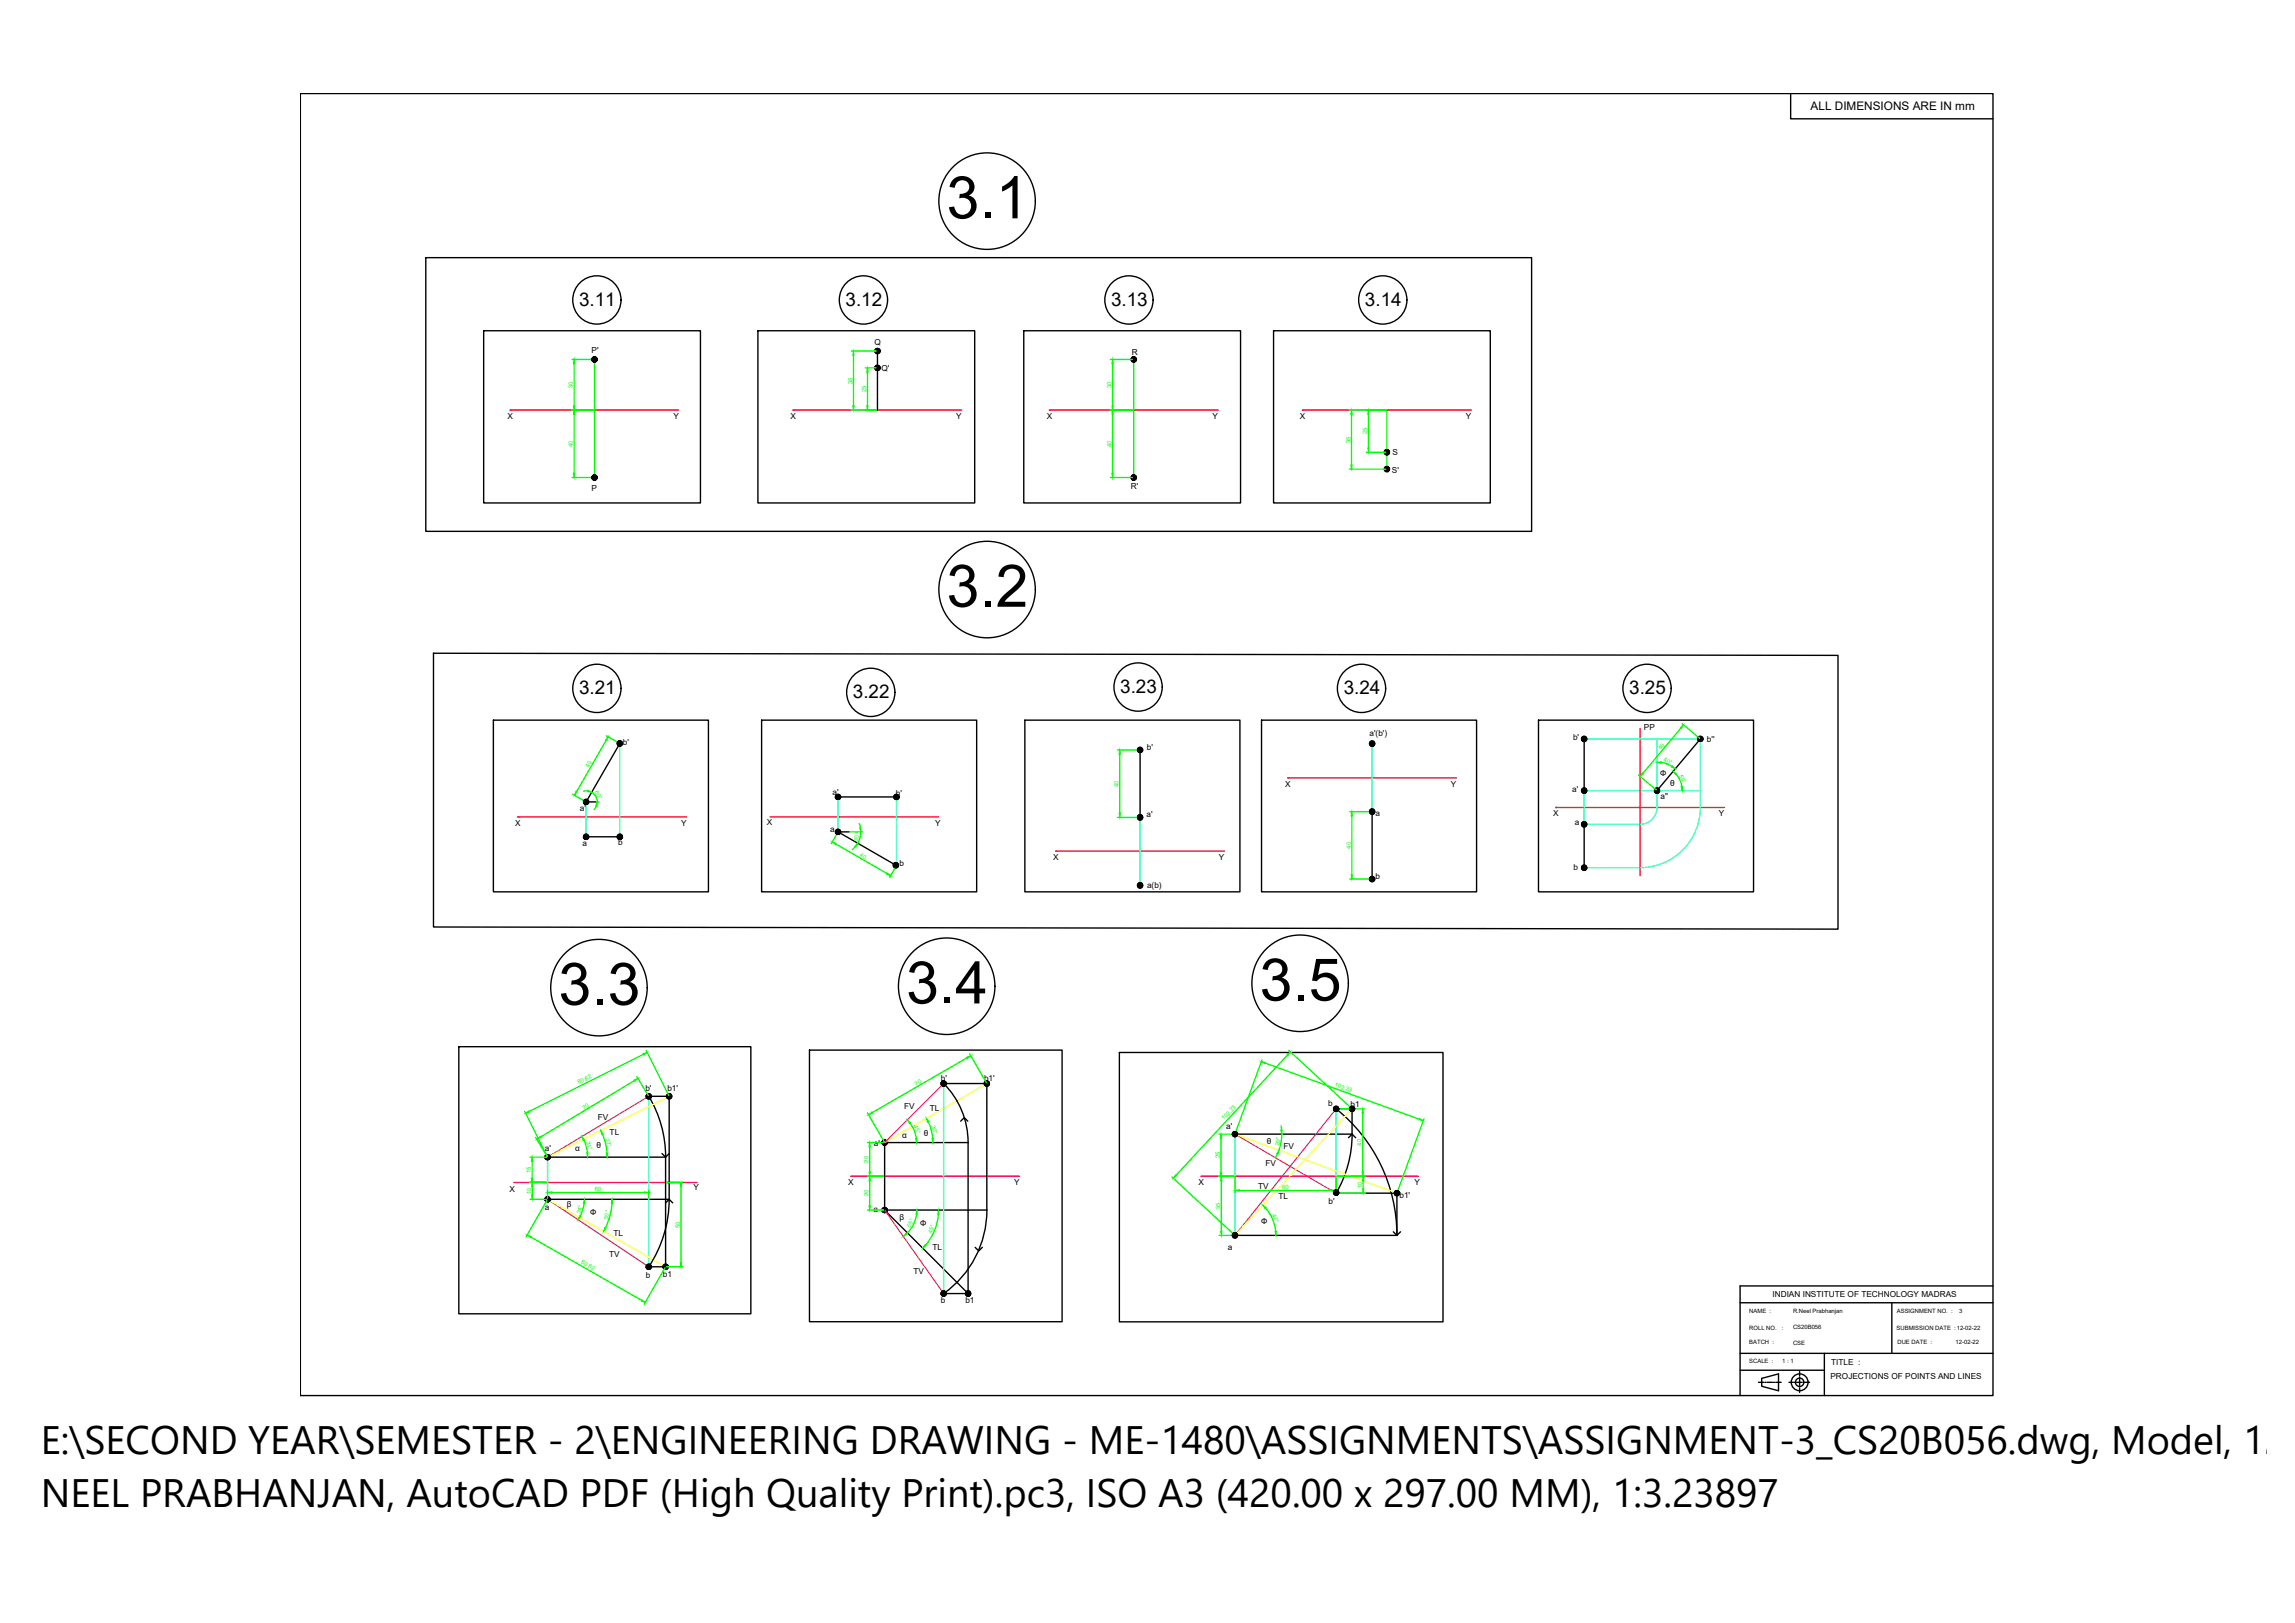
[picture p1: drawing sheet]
<svg xmlns="http://www.w3.org/2000/svg" width="420mm" height="297mm" viewBox="0 0 420 297" stroke-linecap="round" stroke-linejoin="round" font-family="sans-serif">
<defs><g id="words">
<g font-size="10.8">
<text x="173.3" y="40">3.1</text>
<text x="173.3" y="111">3.2</text>
<text x="102.2" y="183.9">3.3</text>
<text x="165.9" y="183.6">3.4</text>
<text x="230.6" y="183.1">3.5</text>
</g>
<g font-size="7.3">
<text x="7.5" y="266.1">E:\SECOND YEAR\SEMESTER - 2\ENGINEERING DRAWING - ME-1480\ASSIGNMENTS\ASSIGNMENT-3_CS20B056.dwg, Model, 12-</text>
<text x="7.5" y="275.7">NEEL PRABHANJAN, AutoCAD PDF (High Quality Print).pc3, ISO A3 (420.00 x 297.00 MM), 1:3.23897</text>
</g>
<g font-size="3.5">
<text x="106" y="56">3.11</text>
<text x="154.8" y="56">3.12</text>
<text x="203.4" y="56">3.13</text>
<text x="249.9" y="56">3.14</text>
<text x="106" y="127.1">3.21</text>
<text x="156.2" y="127.8">3.22</text>
<text x="205.1" y="126.8">3.23</text>
<text x="246" y="127.1">3.24</text>
<text x="298.3" y="127.1">3.25</text>
</g>
<text font-size="2.2" x="331.5" y="20.1">ALL DIMENSIONS ARE IN mm</text>
<g font-size="1.5">
<text x="108.3" y="64.6">P'</text>
<text x="160.1" y="63.1">Q</text>
<text x="207.2" y="65">R</text>
<text x="161.4" y="67.9">Q'</text>
<text x="92.9" y="76.6">X</text>
<text x="123.3" y="76.6">Y</text>
<text x="144.7" y="76.6">X</text>
<text x="175.1" y="76.6">Y</text>
<text x="191.6" y="76.6">X</text>
<text x="222" y="76.6">Y</text>
<text x="238" y="76.6">X</text>
<text x="268.3" y="76.6">Y</text>
<text x="254.9" y="83.4">S</text>
<text x="108.3" y="89.9">P</text>
<text x="207" y="89.6">R'</text>
<text x="254.8" y="86.5">S'</text>
<text x="114" y="136.3">b'</text>
<text x="210" y="137.3">b'</text>
<text x="250.7" y="134.8">a'(b')</text>
<text x="288" y="135.4">b'</text>
<text x="301" y="133.5">PP</text>
<text x="312.5" y="135.7">b''</text>
<text x="235.3" y="144">X</text>
<text x="265.6" y="144">Y</text>
<text x="304" y="141.9">Ф</text>
<text x="305.8" y="143.8">θ</text>
<text x="106.2" y="148.4">a'</text>
<text x="152.4" y="145.5">a'</text>
<text x="164" y="145.6">b'</text>
<text x="209.9" y="149.6">a'</text>
<text x="251.8" y="149.3">a</text>
<text x="284.3" y="149.4">X</text>
<text x="287.9" y="144.9">a'</text>
<text x="304" y="146.3">a''</text>
<text x="314.7" y="149.4">Y</text>
<text x="94.3" y="151.1">X</text>
<text x="106.6" y="154.8">a</text>
<text x="113.2" y="154.7">b</text>
<text x="124.7" y="151.1">Y</text>
<text x="140.4" y="151">X</text>
<text x="152" y="152.2">a</text>
<text x="171.2" y="151.1">Y</text>
<text x="288.3" y="151">a</text>
<text x="164.7" y="158.5">b</text>
<text x="192.8" y="157.4">X</text>
<text x="223.2" y="157.4">Y</text>
<text x="251.8" y="160.8">b</text>
<text x="288" y="159.3">b</text>
<text x="210" y="162.5">a(b)</text>
<text x="172.3" y="197.8">b'</text>
<text x="180.2" y="197.9">b1'</text>
<text x="118.2" y="199.7">b'</text>
<text x="122.2" y="199.7">b1'</text>
<text x="165.5" y="202.9">FV</text>
<text x="170.2" y="203.3">TL</text>
<text x="243.1" y="202.5">b</text>
<text x="247.3" y="202.6">b1</text>
<text x="109.4" y="205">FV</text>
<text x="111.6" y="207.7">TL</text>
<text x="160" y="209.8">a'</text>
<text x="165.2" y="208.2">α</text>
<text x="169.1" y="207.9">θ</text>
<text x="224.5" y="206.6">a'</text>
<text x="232" y="209.3">θ</text>
<text x="99.8" y="210.7">a'</text>
<text x="105.3" y="210.6">α</text>
<text x="109.2" y="210.2">θ</text>
<text x="231.7" y="213.4">FV</text>
<text x="235" y="210.4">FV</text>
<text x="93.3" y="218.1">X</text>
<text x="99.7" y="221.5">a</text>
<text x="103.8" y="220.9">β</text>
<text x="126.9" y="217.9">Y</text>
<text x="155.3" y="216.9">X</text>
<text x="159.9" y="221.8">a</text>
<text x="185.6" y="216.9">Y</text>
<text x="219.4" y="216.9">X</text>
<text x="230.3" y="217.5">TV</text>
<text x="234" y="219.4">TL</text>
<text x="243.2" y="220.4">b'</text>
<text x="256.2" y="219.2">b1'</text>
<text x="259" y="216.9">Y</text>
<text x="108.1" y="222.3">Ф</text>
<text x="112.3" y="226.2">TL</text>
<text x="164.7" y="223.4">β</text>
<text x="168.4" y="224.5">Ф</text>
<text x="230.9" y="224.1">Ф</text>
<text x="111.5" y="230">TV</text>
<text x="118.3" y="233.9">b</text>
<text x="121.4" y="233.8">b1</text>
<text x="167.2" y="233.1">TV</text>
<text x="170.7" y="228.8">TL</text>
<text x="224.8" y="228.7">a</text>
<text x="172.3" y="238.5">b</text>
<text x="176.7" y="238.5">b1</text>
<text x="324.5" y="237.4">INDIAN INSTITUTE OF TECHNOLOGY MADRAS</text>
<text x="335.2" y="249.8">TITLE :</text>
<text x="335.1" y="252.3">PROJECTIONS OF POINTS AND LINES</text>
</g>
<g font-size="1.1" fill="#0f0">
<text x="104.9" y="71" transform="rotate(-90 104.9 71)">30</text>
<text x="156" y="70.2" transform="rotate(-90 156 70.2)">35</text>
<text x="158.6" y="71.8" transform="rotate(-90 158.6 71.8)">25</text>
<text x="203.5" y="71" transform="rotate(-90 203.5 71)">30</text>
<text x="104.9" y="81.8" transform="rotate(-90 104.9 81.8)">40</text>
<text x="203.5" y="81.8" transform="rotate(-90 203.5 81.8)">40</text>
<text x="247.2" y="81.1" transform="rotate(-90 247.2 81.1)">35</text>
<text x="250.3" y="79.5" transform="rotate(-90 250.3 79.5)">25</text>
<text x="304.1" y="137.3" transform="rotate(-50 304.1 137.3)">40</text>
<text x="107.8" y="140.6" transform="rotate(-60 107.8 140.6)">40</text>
<text x="304.5" y="139.3" transform="rotate(20 304.5 139.3)">40°</text>
<text x="307.4" y="141.9" transform="rotate(65 307.4 141.9)">50°</text>
<text x="108.8" y="145" transform="rotate(60 108.8 145)">60°</text>
<text x="204.8" y="144" transform="rotate(-90 204.8 144)">40</text>
<text x="157" y="154" transform="rotate(-75 157 154)">30°</text>
<text x="247.3" y="155.3" transform="rotate(-90 247.3 155.3)">40</text>
<text x="157.3" y="156.7" transform="rotate(30 157.3 156.7)">40</text>
<text x="106" y="198.5" transform="rotate(-27 106 198.5)">80,62</text>
<text x="106.9" y="203.1" transform="rotate(-31 106.9 203.1)">70</text>
<text x="167.7" y="198.7" transform="rotate(-30 167.7 198.7)">70</text>
<text x="244.3" y="198.8" transform="rotate(20 244.3 198.8)">102,23</text>
<text x="107.3" y="209" transform="rotate(75 107.3 209)">31°</text>
<text x="110.9" y="208.5" transform="rotate(77 110.9 208.5)">27°</text>
<text x="167.2" y="206.1" transform="rotate(67 167.2 206.1)">45°</text>
<text x="170.5" y="206" transform="rotate(75 170.5 206)">30°</text>
<text x="224.1" y="205.1" transform="rotate(-47 224.1 205.1)">102,23</text>
<text x="234.2" y="209.8" transform="rotate(-80 234.2 209.8)">20°</text>
<text x="249.3" y="209.7" transform="rotate(-90 249.3 209.7)">40</text>
<text x="97.2" y="214.7" transform="rotate(-90 97.2 214.7)">15</text>
<text x="159" y="212.8" transform="rotate(-90 159 212.8)">20</text>
<text x="223.3" y="212" transform="rotate(-90 223.3 212)">25</text>
<text x="97.2" y="218.6" transform="rotate(-90 97.2 218.6)">10</text>
<text x="108.9" y="218">60</text>
<text x="159" y="219" transform="rotate(-90 159 219)">20</text>
<text x="223.4" y="221.3" transform="rotate(-90 223.4 221.3)">35</text>
<text x="234.8" y="217.7">60</text>
<text x="249.4" y="217.5" transform="rotate(-90 249.4 217.5)">10</text>
<text x="106.3" y="222.2" transform="rotate(-73 106.3 222.2)">34°</text>
<text x="111.3" y="223.3" transform="rotate(-75 111.3 223.3)">30°</text>
<text x="124.5" y="224.7" transform="rotate(-90 124.5 224.7)">50</text>
<text x="166.7" y="224.8" transform="rotate(-63 166.7 224.8)">55°</text>
<text x="170.6" y="225.9" transform="rotate(-67 170.6 225.9)">45°</text>
<text x="232.8" y="222.3" transform="rotate(67 232.8 222.3)">47°</text>
<text x="106.3" y="231.2" transform="rotate(30 106.3 231.2)">80,62</text>
</g>
<g font-size="1.1">
<text x="320.2" y="240.3">NAME :</text>
<text x="320.2" y="243.4">ROLL NO.</text>
<text x="326.2" y="243.4">:</text>
<text x="328.3" y="240.3">R.Neel Prabhanjan</text>
<text x="328.3" y="243.2">CS20B056</text>
<text x="347.2" y="243.4">SUBMISSION DATE :12-02-22</text>
<text x="347.3" y="240.3">ASSIGNMENT NO. :</text>
<text x="358.7" y="240.3">3</text>
<text x="320.2" y="246">BATCH :</text>
<text x="320.2" y="249.5">SCALE :</text>
<text x="326.3" y="249.5">1 : 1</text>
<text x="328.3" y="246.2">CSE</text>
<text x="347.4" y="246">DUE DATE :</text>
<text x="358" y="246">12-02-22</text>
</g>
</g></defs>
<!-- layer: 0 -->
<g fill="none" stroke="#000" stroke-width=".25">
<path d="M55 17.1h309.9v238.3h-309.9zM327.8 17.1v4.6h37.1M78 47.2h202.4v50h-202.4zM88.5 60.5h39.7v31.6h-39.7zM93.4 75.1h.1M138.8 60.5h39.6v31.6h-39.6zM145.2 75.1h.1M160.6 64.2v10.9M187.4 60.5h39.7v31.6h-39.7zM192.1 75.1h.1M233.2 60.5h39.6v31.6h-39.6zM238.5 75.1h.1"/>
<path d="M79.4 119.6l257.1 .3v50.1l-257.1-.3zM90.3 131.8h39.4v31.4h-39.4zM113.5 136.1l-6.2 10.7h2M139.4 131.8h39.4v31.4h-39.4zM187.6 131.8h39.4v31.4h-39.4zM208.7 137.3v12.3M231 131.8h39.3v31.4h-39.3zM281.7 131.8h39.3v31.4h-39.3zM290 135.2v9.5M311.3 135.2l-7.9 9.5M94.8 149.5h.1M107.3 153.1h6.2"/>
<path d="M153.4 149.5h.1M153.4 145.9h10.7M155.4 152.2h-2l10.7 6.2M193.3 155.8h.1M235.8 142.4h.1M251.2 148.5v12.4M284.8 147.8h.1M290 150.9v7.9M84 191.6h53.5v48.8h-53.5zM148.2 192.2h46.2v49.7h-46.2zM204.9 192.6h59.3v49.3h-59.3zM100.2 211.8h21.7v20h-3.1"/>
<path d="M100.2 219.5h22.3M121.2 211.1l.7 .7 .6-.7M121.9 211.8a21.6 21.6 0 0 0-3.1-11.2h3.7v18.9M122.5 219.5a22.3 22.3 0 0 1-3.7 12.3M155.8 215.3h.1M161.7 209.1h15.5M162 209.1v12.4l15.2 15.2M175.9 205.2l.6-.7 .7 .7M177.2 209.1a15.3 15.3 0 0 0-4.4-10.8h7.9v23.2h-19M177.2 209.1v27.6M219.9 215.3h.1M226.1 207.6h21.4"/>
<path d="M244.6 218.4h11.1v7.7M244.6 202.9h2.9v4.7M244.6 202.9a29.6 29.6 0 0 1 11.1 23.2M246.9 208.2l.6-.6 .7 .6M247.5 215.3v.1M247.5 207.6a21.4 21.4 0 0 1-2.9 10.8M121.9 220.2l.6-.7 .7 .7M178.5 228.3l.7 .6 .6-.6M180.7 221.5a18.7 18.7 0 0 1-7.9 15.2h4.4M226.1 226.1h29.6M255.1 225.4l.6 .7 .7-.7M318.6 238.4h46.3"/>
<path d="M346.3 238.4v9.3M364.9 235.3h-46.3v20.1M318.6 247.7h46.3M318.6 250.8h15.4M321.9 253h1M322.5 252.3l3.1-.9v3.1l-3.1-.8zM323.1 253h.2M323.5 253h1M324.7 253h.2M325.1 253h1M327.5 253h.8M328.5 253h.2"/>
<path d="M328.9 253h1M329.5 251v.8M329.5 252v.2M329.5 252.4v1M329.5 253.6v.2M329.5 254v.8M330.1 253h.2M330.5 253h.8M334 247.7v7.7"/>
<circle cx="180.7" cy="36.8" r="8.8"/>
<circle cx="109.3" cy="54.9" r="4.4"/>
<circle cx="158.1" cy="54.9" r="4.4"/>
<circle cx="206.7" cy="54.9" r="4.4"/>
<circle cx="253.2" cy="54.9" r="4.4"/>
<circle cx="180.7" cy="107.9" r="8.8"/>
<circle cx="109.3" cy="126" r="4.4"/>
<circle cx="159.4" cy="126.7" r="4.4"/>
<circle cx="208.4" cy="125.7" r="4.4"/>
<circle cx="249.3" cy="126" r="4.4"/>
<circle cx="301.5" cy="126" r="4.4"/>
<circle cx="238" cy="180" r="8.8"/>
<circle cx="109.7" cy="180.8" r="8.8"/>
<circle cx="173.3" cy="180.5" r="8.8"/>
<circle cx="329.5" cy="253" r="1.54"/>
<circle cx="329.5" cy="253" r=".77"/>
</g>
<g fill="none" stroke="#f00" stroke-width=".25">
<path d="M93.4 75.1h30.9M145.2 75.1h30.9M192.1 75.1h30.9M238.5 75.1h30.8M300.3 133.4v26.9M94.8 149.5h30.9M141 149.5h30.8M193.3 155.8h30.9M235.8 142.4h30.8M284.8 147.8h30.9M94.1 216.4h33.5M155.8 215.3h30.9"/>
<path d="M219.9 215.3h39.8"/>
</g>
<g fill="none" stroke="#0f0" stroke-width=".25">
<path d="M104.7 75.1h3.9M104.7 65.8h3.9M105.1 66.6v7.7M105.1 75.8v10.8M108.8 65.8v21.6M155.9 75.1h4.6M155.9 64.2h4.6M156.2 65v9.3M158.4 67.3h2.1M158.8 68.1v6.2M203.3 75.1h4.1M203.3 65.8h4.1"/>
<path d="M203.7 66.6v7.7M203.7 75.8v10.8M207.6 65.8v21.6M247 75.1h6.7M247.4 75.8v9.3M250.5 75.8v6.2M253.9 75.1v10.8M104.7 87.4h3.9M203.3 87.4h4.1M247 85.9h6.7M250.1 82.8h3.6M111 135.5l-5.4 9.4"/>
<path d="M111 134.7l2.3 1.3M204.6 137.3h3.9M205 138v10.8M304.1 139.5l1.2 .4 .8 .4M307.7 133.3l-6.9 8.2M307.9 132.4l3.2 2.7M104.8 145.3l2.3 1.4M107.6 144.8h-.8M108.3 145a2.03 2.03 0 0 1 1 1.8M109.2 147.5l-.4 .7M109.5 146.8h.2M153 154.5l9.4 5.4"/>
<path d="M153.3 152.4l-1.1 2M155.6 152.2h2.4M156.6 155l-.6 .5M157.3 150.7l.2 .8M157.6 152.2l-.2 1.3-.4 .8M164 158.6l-1.1 2M204.6 149.6h3.9M247.1 148.5h3.9M247.5 149.3v10.8M300 141.9l3.2 2.7M306.9 141.7l.5 .8 .5 1.4M247.1 160.9h3.9"/>
<path d="M116.1 197.8l-17.2 10.3M116.6 197l2.1 3.5M117.8 193l-20.9 10.4M118.3 192.3l4.1 8.2M177.1 193.6l-17.4 10M177.5 192.9l3.1 5.2M231.1 193.9l-4.9 13.5M231.6 194.6l28.2 10.2M235.7 193.1l-20.4 22M236 192.2l11.4 10.6M96.1 203.4l4.1 8.2M97 211.8h3.1"/>
<path d="M97 216.4h3.1M97 219.5h3.1M97.4 212.6v3M97.4 217.2v1.5M98.1 208.2l2 3.4M100.1 219.7l-3.8 6.7M100.2 217.9v1.4M101 218.2h17M106.9 208.7l.5 1.3 .1 1M110.3 207.6l.6 1.7 .2 1.7M118.8 217.9v1.4M122 216.4h3.1"/>
<path d="M124.7 217.2v13.9M158.8 203.7l3.1 5.2M158.8 209.1h3M158.8 215.3h3M159.2 209.9v4.6M159.2 216.1v4.6M166.6 205.6l.8 1.3 .4 1.4M170 205.4l.5 1.4 .3 1.5M214.5 215.4l11.5 10.6M223.1 215.3h2.8M223.1 207.6h2.8M223.5 208.3v6.2"/>
<path d="M223.6 216.1v9.2M226.1 215.5v2.8M226.9 217.9h16.9M233.8 211.2l-.3 .7M234.5 206l.1 .8M234.7 207.6l-.2 1.5-.4 1.4M244.6 215.5v2.8M244.8 215.3h5.2M244.8 218.4h5.2M244.8 202.9h5.1M249.5 203.7v10.8M249.6 216.1v1.5"/>
<path d="M260.7 204.7l-4.9 13.5M97.2 226.4l20.3 11.6M106.9 220.3l-.3 1.4-.4 .9M112 220.3l-.3 1.9-.8 2.5M121.8 232l-3.9 6.7M122 231.8h3.1M158.8 221.5h3M167.8 222.2l-.2 1.2-.5 1-1.1 1.4M171.8 222.2a9.9 9.9 0 0 1-2.3 5.7M223.2 226.1h2.7M231.7 221.1l1.1 1.7 .5 1.2 .3 1.3"/>
</g>
<g fill="#0f0" stroke="#0f0" stroke-width=".18">
<path d="M105.1 75.1l.1 .7h-.2z"/>
<path d="M105 86.6h.2l-.1 .8z"/>
<path d="M105.1 65.8l.1 .8h-.2z"/>
<path d="M105 74.3h.2l-.1 .8z"/>
<path d="M158.8 67.3l.1 .8h-.2z"/>
<path d="M158.7 74.3h.2l-.1 .8z"/>
<path d="M156.2 64.2l.2 .8h-.3z"/>
<path d="M156.1 74.3h.3l-.2 .8z"/>
<path d="M203.7 65.8l.1 .8h-.2z"/>
<path d="M203.6 74.3h.2l-.1 .8z"/>
<path d="M203.6 86.6h.2l-.1 .8z"/>
<path d="M203.7 75.1l.1 .7h-.2z"/>
<path d="M250.5 75.1l.2 .7h-.3z"/>
<path d="M250.4 82h.3l-.2 .8z"/>
<path d="M247.3 85.1h.3l-.2 .8z"/>
<path d="M247.4 75.1l.2 .7h-.3z"/>
<path d="M105.4 144.8l.3 .1-.5 .6z"/>
<path d="M111.4 134.8l-.3 .8-.2-.1z"/>
<path d="M109.3 146.8v.7h-.2z"/>
<path d="M107.6 144.6l.7 .4-.8-.1z"/>
<path d="M157 154.3l-.3 .7-.2-.1z"/>
<path d="M157.4 151.5h.2v.7z"/>
<path d="M152.4 154.1l.7 .3-.1 .2z"/>
<path d="M162.5 159.8l.6 .4-.8-.2z"/>
<path d="M205 137.3l.1 .7h-.2z"/>
<path d="M204.9 148.8h.2l-.1 .8z"/>
<path d="M247.4 160.1h.2l-.1 .8z"/>
<path d="M247.5 148.5l.1 .8h-.2z"/>
<path d="M170.6 208.4l.3-.1-.1 .8z"/>
<path d="M169.6 204.7l.5 .6-.3 .1z"/>
<path d="M167.6 208.4l.3-.1-.1 .8z"/>
<path d="M166.1 205l.6 .5-.2 .1z"/>
<path d="M169.4 227.8l.2 .2-.7 .4z"/>
<path d="M171.8 221.5l.1 .7h-.2z"/>
<path d="M165.9 225.7l.1 .2-.6 .4z"/>
<path d="M167.9 221.5v.7h-.2z"/>
<path d="M159.2 209.1l.1 .8h-.2z"/>
<path d="M159.1 214.5h.2l-.1 .8z"/>
<path d="M159.2 215.3l.1 .8h-.2z"/>
<path d="M159.1 220.7h.2l-.1 .8z"/>
<path d="M111 211h.2v.8z"/>
<path d="M110 206.9l.4 .7-.2 .1z"/>
<path d="M107.4 211h.3l-.1 .8z"/>
<path d="M106.5 208l.5 .6-.2 .1z"/>
<path d="M106.1 222.5l.2 .1-.5 .6z"/>
<path d="M107 219.5l.1 .8h-.3z"/>
<path d="M110.8 224.6l.2 .1-.5 .7z"/>
<path d="M112.1 219.5l.1 .8h-.3z"/>
<path d="M97.4 211.8l.1 .8h-.2z"/>
<path d="M97.3 215.6h.2l-.1 .8z"/>
<path d="M97.3 218.7h.3l-.2 .8z"/>
<path d="M97.4 216.4l.2 .8h-.3z"/>
<path d="M98.3 208.5l.6-.5 .1 .2z"/>
<path d="M116.1 197.7l.7-.3-.6 .5z"/>
<path d="M100.2 218.2l.8-.1v.3z"/>
<path d="M118 218.1l.8 .1-.8 .2z"/>
<path d="M124.7 216.4l.1 .8h-.2z"/>
<path d="M124.6 231.1h.2l-.1 .7z"/>
<path d="M307.8 143.9h.2v.8z"/>
<path d="M306.3 141.2l.7 .4-.2 .2z"/>
<path d="M306.1 140.2l.6 .5-.7-.3z"/>
<path d="M303.4 139.5l.7-.1v.3z"/>
<path d="M300.7 141.5l.2 .1-.6 .5z"/>
<path d="M307.6 133.2l.6-.5-.4 .6z"/>
<path d="M96.2 203.7l.7-.4 .1 .2z"/>
<path d="M117.7 192.8l.8-.2-.6 .5z"/>
<path d="M96.5 226l.7 .3-.1 .2z"/>
<path d="M117.5 237.9l.6 .5-.7-.3z"/>
<path d="M159 204l.6-.5 .1 .2z"/>
<path d="M177 193.5l.7-.3-.6 .5z"/>
<path d="M215.2 215l.2 .2-.6 .4z"/>
<path d="M235.6 193l.6-.5-.4 .6z"/>
<path d="M230.9 194.3l.8 .1-.1 .3z"/>
<path d="M259.9 204.7l.7 .4-.8-.1z"/>
<path d="M226.1 217.9l.8-.2v.3z"/>
<path d="M243.8 217.7l.8 .2-.8 .1z"/>
<path d="M249.6 215.3l.1 .8h-.3z"/>
<path d="M249.4 217.6h.3l-.1 .8z"/>
<path d="M249.4 214.5h.2l-.1 .8z"/>
<path d="M249.5 202.9l.1 .8h-.2z"/>
<path d="M223.5 207.6l.2 .7h-.3z"/>
<path d="M223.4 214.5h.3l-.2 .8z"/>
<path d="M223.6 215.3l.1 .8h-.2z"/>
<path d="M223.5 225.3h.2l-.1 .8z"/>
<path d="M234.1 210.5l-.1 .8-.3-.1z"/>
<path d="M234.5 206.8h.2v.8z"/>
<path d="M233.4 225.3h.3l-.1 .8z"/>
<path d="M231.2 220.6l.6 .5-.2 .1z"/>
</g>
<g fill="#000" stroke="#000" stroke-width=".18">
<path d="M108.4 65.8v.1l.4-.1zM108.4 65.9l.4-.1-.4 .2zM108.4 66l.1 .1 .3-.3z"/>
<path d="M108.5 65.4l-.1 .1 .4 .3zM108.4 65.5l.4 .3-.4-.1zM108.4 65.7v.1h.4z"/>
<path d="M108.8 65.8l-.3 .3 .1 .1zM108.8 65.8l-.1 .4h-.1zM108.8 65.8l-.1 .4 .1 .1z"/>
<path d="M108.7 65.3l.1 .5v-.5zM108.6 65.4l.1-.1 .1 .5zM108.5 65.4l.3 .4-.2-.4z"/>
<path d="M108.8 65.8v.5l.2-.1zM108.8 65.8l.3 .4h-.1zM108.8 65.8l.3 .4 .1-.1z"/>
<path d="M109.1 65.4l-.3 .4 .4-.4zM109 65.3l.1 .1-.3 .4zM108.8 65.3v.5l.2-.5z"/>
<path d="M108.8 65.8l.4 .3 .1-.1zM108.8 65.8l.5 .1v.1zM108.8 65.8l.5 .1v-.1z"/>
<path d="M108.8 65.8h.5v-.1zM108.8 65.8l.5-.3v.2zM108.8 65.8l.5-.3-.1-.1z"/>
<path d="M160.2 67.3v.2l.4-.2zM160.2 67.5l.4-.2-.4 .3zM160.2 67.6l.1 .1 .3-.4z"/>
<path d="M160.2 64.2v.2l.4-.2zM160.2 64.4l.4-.2-.4 .3zM160.2 64.5l.1 .1 .3-.4z"/>
<path d="M160.3 67l-.1 .1 .4 .2zM160.2 67.1l.4 .2-.4-.1zM160.2 67.2v.1h.4z"/>
<path d="M160.6 67.3l-.3 .4 .1 .1zM160.6 67.3l-.1 .5h-.1zM160.6 67.3l-.1 .5h.1z"/>
<path d="M160.3 63.9l-.1 .1 .4 .2zM160.2 64l.4 .2-.4-.1zM160.2 64.1v.1h.4z"/>
<path d="M160.3 64.6l.1 .1 .2-.5zM160.6 64.2l-.1 .5h-.1zM160.6 64.2l-.1 .5h.1z"/>
<path d="M160.5 66.9l.1 .4v-.4zM160.4 66.9h.1l.1 .4zM160.3 67l.3 .3-.2-.4z"/>
<path d="M160.6 67.3v.5h.2zM160.6 67.3l.3 .5h-.1zM160.6 67.3l.3 .5 .1-.1z"/>
<path d="M160.5 63.8l.1 .4v-.4zM160.4 63.8h.1l.1 .4zM160.3 63.9l.3 .3-.2-.4z"/>
<path d="M160.6 64.2v.5h.2zM160.6 64.2l.3 .5h-.1zM160.6 64.2l.3 .5 .1-.1z"/>
<path d="M160.9 66.9l-.3 .4 .4-.3zM160.8 66.9h.1l-.3 .4zM160.6 66.9v.4l.2-.4z"/>
<path d="M160.6 67.3l.4 .4 .1-.1zM160.6 67.3l.5 .2v.1zM160.6 67.3l.5 .2v-.2z"/>
<path d="M160.9 63.8l-.3 .4 .4-.3zM160.8 63.8h.1l-.3 .4zM160.6 63.8v.4l.2-.4z"/>
<path d="M160.6 64.2l.4 .4 .1-.1zM160.6 64.2l.5 .2v.1zM160.6 64.2l.5 .2v-.2z"/>
<path d="M160.6 67.3h.5v-.1zM160.6 67.3l.5-.2v.1zM160.6 67.3l.5-.2-.1-.1z"/>
<path d="M160.6 64.2h.5v-.1zM160.6 64.2l.5-.2v.1zM161 63.9l-.4 .3 .5-.2z"/>
<path d="M207.1 65.8v.1l.5-.1zM207.1 65.9l.5-.1-.5 .2zM207.1 66l.1 .1 .4-.3z"/>
<path d="M207.2 65.4l-.1 .1 .5 .3zM207.1 65.5l.5 .3-.5-.1zM207.1 65.7v.1h.5z"/>
<path d="M207.6 65.8l-.4 .3 .1 .1zM207.6 65.8l-.2 .4h-.1zM207.6 65.8l-.2 .4 .2 .1z"/>
<path d="M207.4 65.3l.2 .5v-.5zM207.3 65.4l.1-.1 .2 .5zM207.2 65.4l.4 .4-.3-.4z"/>
<path d="M207.6 65.8v.5l.1-.1zM207.6 65.8l.2 .4h-.1zM207.6 65.8l.2 .4 .1-.1z"/>
<path d="M207.8 65.4l-.2 .4 .3-.4zM207.7 65.3l.1 .1-.2 .4zM207.6 65.3v.5l.1-.5z"/>
<path d="M207.6 65.8l.3 .3 .1-.1zM207.6 65.8l.4 .1v.1zM207.6 65.8l.4 .1v-.1z"/>
<path d="M207.6 65.8h.4v-.1zM207.6 65.8l.4-.3v.2zM207.6 65.8l.4-.3-.1-.1z"/>
<path d="M108.4 87.4v.1l.4-.1zM108.4 87.5l.4-.1-.4 .2zM108.4 87.6l.1 .1 .3-.3z"/>
<path d="M108.5 87.1l-.1 .1 .4 .2zM108.4 87.2l.4 .2-.4-.1zM108.4 87.3v.1h.4z"/>
<path d="M108.8 87.4l-.3 .3 .1 .1zM108.8 87.4l-.1 .5-.1-.1zM108.8 87.4l-.1 .5h.1z"/>
<path d="M108.7 86.9l.1 .5v-.5zM108.6 87l.1-.1 .1 .5zM108.5 87.1l.3 .3-.2-.4z"/>
<path d="M108.8 87.4v.5h.2zM108.8 87.4l.3 .4-.1 .1zM108.8 87.4l.3 .4 .1-.1z"/>
<path d="M109.1 87l-.3 .4 .4-.3zM109 86.9l.1 .1-.3 .4zM108.8 86.9v.5l.2-.5z"/>
<path d="M108.8 87.4l.4 .3 .1-.1zM108.8 87.4l.5 .1v.1zM108.8 87.4l.5 .1v-.1z"/>
<path d="M108.8 87.4h.5v-.1zM108.8 87.4l.5-.2v.1zM108.8 87.4l.5-.2-.1-.1z"/>
<path d="M207.1 87.4v.1l.5-.1zM207.1 87.5l.5-.1-.5 .2zM207.1 87.6l.1 .1 .4-.3z"/>
<path d="M207.2 87.1l-.1 .1 .5 .2zM207.1 87.2l.5 .2-.5-.1zM207.1 87.3v.1h.5z"/>
<path d="M207.6 87.4l-.4 .3 .1 .1zM207.6 87.4l-.2 .5-.1-.1zM207.6 87.4l-.2 .5h.2z"/>
<path d="M207.4 86.9l.2 .5v-.5zM207.3 87l.1-.1 .2 .5zM207.2 87.1l.4 .3-.3-.4z"/>
<path d="M207.6 87.4v.5h.1zM207.6 87.4l.2 .4-.1 .1zM207.6 87.4l.2 .4 .1-.1z"/>
<path d="M207.8 87l-.2 .4 .3-.3zM207.7 86.9l.1 .1-.2 .4zM207.6 86.9v.5l.1-.5z"/>
<path d="M207.6 87.4l.3 .3 .1-.1zM207.6 87.4l.4 .1v.1zM207.6 87.4l.4 .1v-.1z"/>
<path d="M207.6 87.4h.4v-.1zM207.6 87.4l.4-.2v.1zM207.6 87.4l.4-.2-.1-.1z"/>
<path d="M253.4 82.8v.1l.5-.1zM253.4 82.9l.5-.1-.4 .2zM253.5 83l.1 .1 .3-.3z"/>
<path d="M253.4 85.9v.1l.5-.1zM253.4 86l.5-.1-.4 .2zM253.5 86.1l.1 .1 .3-.3z"/>
<path d="M253.6 82.4l-.1 .1 .4 .3zM253.5 82.5l.4 .3-.5-.2zM253.4 82.6v.2h.5z"/>
<path d="M253.6 83.1l.1 .1 .2-.4zM253.9 82.8l-.1 .4h-.1zM253.9 82.8l-.1 .4h.1z"/>
<path d="M253.6 85.5l-.1 .1 .4 .3zM253.5 85.6l.4 .3-.5-.2zM253.4 85.7v.2h.5z"/>
<path d="M253.6 86.2l.1 .1 .2-.4zM253.9 85.9l-.1 .4h-.1zM253.9 85.9l-.1 .4h.1z"/>
<path d="M253.8 82.3l.1 .5v-.5zM253.7 82.3h.1l.1 .5zM253.6 82.4l.3 .4-.2-.5z"/>
<path d="M253.9 82.8v.4h.1zM253.9 82.8l.2 .4h-.1zM253.9 82.8l.2 .4 .1-.1z"/>
<path d="M253.8 85.4l.1 .5v-.5zM253.7 85.4h.1l.1 .5zM253.6 85.5l.3 .4-.2-.5z"/>
<path d="M253.9 85.9v.4h.1zM253.9 85.9l.2 .4h-.1zM253.9 85.9l.2 .4 .1-.1z"/>
<path d="M254.1 82.3l-.2 .5 .3-.4zM254 82.3h.1l-.2 .5zM253.9 82.3v.5l.1-.5z"/>
<path d="M253.9 82.8l.3 .3 .1-.1zM253.9 82.8l.5 .1-.1 .1zM253.9 82.8l.5 .1v-.1z"/>
<path d="M254.1 85.4l-.2 .5 .3-.4zM254 85.4h.1l-.2 .5zM253.9 85.4v.5l.1-.5z"/>
<path d="M253.9 85.9l.3 .3 .1-.1zM253.9 85.9l.5 .1-.1 .1zM253.9 85.9l.5 .1v-.1z"/>
<path d="M253.9 82.8h.5v-.2zM253.9 82.8l.4-.3 .1 .1zM253.9 82.8l.4-.3-.1-.1z"/>
<path d="M253.9 85.9h.5v-.2zM253.9 85.9l.4-.3 .1 .1zM254.2 85.5l-.3 .4 .4-.3z"/>
<path d="M113 136.1v.1l.5-.1zM113 136.2l.5-.1-.4 .2zM113.1 136.3v.1l.4-.3z"/>
<path d="M113.1 135.7v.1l.4 .3zM113.1 135.8l.4 .3-.5-.2zM113 135.9v.2h.5z"/>
<path d="M113.1 136.4l.1 .1 .3-.4zM113.5 136.1l-.2 .4h-.1zM113.5 136.1l-.2 .4 .2 .1z"/>
<path d="M113.3 135.6l.2 .5v-.5zM113.2 135.7l.1-.1 .2 .5zM113.1 135.7l.4 .4-.3-.4z"/>
<path d="M113.5 136.1v.5l.1-.1zM113.5 136.1l.2 .4h-.1zM113.5 136.1l.2 .4 .1-.1z"/>
<path d="M113.7 135.7l-.2 .4 .3-.4zM113.6 135.6l.1 .1-.2 .4zM113.5 135.6v.5l.1-.5z"/>
<path d="M113.5 136.1l.3 .3 .1-.1zM113.5 136.1l.4 .1v.1zM113.5 136.1l.4 .1 .1-.1z"/>
<path d="M113.5 136.1h.5l-.1-.2zM113.5 136.1l.4-.3v.1zM113.8 135.7l-.3 .4 .4-.3z"/>
<path d="M208.2 137.3l.1 .1 .4-.1zM208.3 137.4l.4-.1-.4 .2zM208.3 137.5l.1 .1 .3-.3z"/>
<path d="M208.4 136.9l-.1 .1 .4 .3zM208.3 137l.4 .3-.4-.2zM208.3 137.1l-.1 .2h.5z"/>
<path d="M208.4 137.6l.1 .1 .2-.4zM208.7 137.3l-.1 .4h-.1zM208.7 137.3l-.1 .4h.1z"/>
<path d="M208.6 136.8l.1 .5v-.5zM208.5 136.8h.1l.1 .5zM208.4 136.9l.3 .4-.2-.5z"/>
<path d="M208.7 137.3v.4h.1zM208.7 137.3l.3 .4h-.2zM208.7 137.3l.3 .4 .1-.1z"/>
<path d="M209 136.8l-.3 .5 .4-.4zM208.8 136.8h.2l-.3 .5zM208.7 136.8v.5l.1-.5z"/>
<path d="M208.7 137.3l.4 .3v-.1zM208.7 137.3l.5 .1-.1 .1zM208.7 137.3l.5 .1v-.1z"/>
<path d="M208.7 137.3h.5v-.2zM208.7 137.3l.4-.3 .1 .1zM208.7 137.3l.4-.3v-.1z"/>
<path d="M250.7 136.1v.1l.5-.1zM250.7 136.2l.5-.1-.4 .2zM250.8 136.3l.1 .1 .3-.3z"/>
<path d="M250.9 136.4l.1 .1 .2-.4zM251.2 136.1l-.1 .5-.1-.1zM251.2 136.1l-.1 .5h.1z"/>
<path d="M250.9 135.7l-.1 .2 .4 .2zM250.8 135.9l.4 .2-.5-.1zM250.7 136v.1h.5z"/>
<path d="M251.2 136.1v.5h.1zM251.2 136.1l.2 .4-.1 .1zM251.2 136.1l.2 .4 .1-.1z"/>
<path d="M251.1 135.6l.1 .5v-.5zM251 135.7l.1-.1 .1 .5zM250.9 135.7l.3 .4-.2-.4z"/>
<path d="M251.2 136.1l.3 .3 .1-.1zM251.2 136.1l.5 .1-.1 .1zM251.2 136.1l.5 .1v-.1z"/>
<path d="M251.4 135.7l-.2 .4 .3-.4zM251.3 135.6l.1 .1-.2 .4zM251.2 135.6v.5l.1-.5z"/>
<path d="M251.2 136.1h.5v-.1zM251.2 136.1l.4-.2 .1 .1zM251.5 135.7l-.3 .4 .4-.2z"/>
<path d="M289.5 135.2l.1 .2 .4-.2zM289.6 135.4l.4-.2-.4 .3zM289.6 135.5l.1 .1 .3-.4z"/>
<path d="M289.7 134.9l-.1 .1 .4 .2zM289.6 135l.4 .2-.4-.1zM289.6 135.1l-.1 .1h.5z"/>
<path d="M289.7 135.6l.1 .1 .2-.5zM290 135.2l-.1 .5h-.1zM290 135.2l-.1 .5h.1z"/>
<path d="M289.9 134.8l.1 .4v-.4zM289.8 134.8h.1l.1 .4zM289.7 134.9l.3 .3-.2-.4z"/>
<path d="M290 135.2v.5h.1zM290 135.2l.3 .5h-.2zM290 135.2l.3 .5 .1-.1z"/>
<path d="M290.3 134.8l-.3 .4 .4-.3zM290.1 134.8h.2l-.3 .4zM290 134.8v.4l.1-.4z"/>
<path d="M290 135.2l.4 .4v-.1zM290 135.2l.5 .2-.1 .1zM290 135.2l.5 .2v-.2z"/>
<path d="M290 135.2h.5v-.1zM290 135.2l.4-.2 .1 .1zM290.4 134.9l-.4 .3 .4-.2z"/>
<path d="M310.8 135.2v.2l.5-.2zM310.8 135.4l.5-.2-.4 .3zM310.9 135.5v.1l.4-.4z"/>
<path d="M310.9 134.9v.1l.4 .2zM310.9 135l.4 .2-.5-.1zM310.8 135.1v.1h.5z"/>
<path d="M310.9 135.6l.2 .1 .2-.5zM311.3 135.2l-.1 .5h-.1zM311.3 135.2l-.1 .5h.1z"/>
<path d="M311.2 134.8l.1 .4v-.4zM311.1 134.8h.1l.1 .4zM310.9 134.9l.4 .3-.2-.4z"/>
<path d="M311.3 135.2v.5h.1zM311.3 135.2l.2 .5h-.1zM311.3 135.2l.2 .5 .1-.1z"/>
<path d="M311.5 134.8l-.2 .4 .3-.3zM311.4 134.8h.1l-.2 .4zM311.3 134.8v.4l.1-.4z"/>
<path d="M311.3 135.2l.3 .4 .1-.1zM311.3 135.2l.5 .2-.1 .1zM311.3 135.2l.5 .2v-.2z"/>
<path d="M311.3 135.2h.5v-.1zM311.3 135.2l.4-.2 .1 .1zM311.6 134.9l-.3 .3 .4-.2z"/>
<path d="M106.8 146.8v.1l.5-.1zM106.8 146.9l.5-.1-.4 .2zM106.9 147l.1 .1 .3-.3z"/>
<path d="M106.8 153.1v.2l.5-.2zM106.8 153.3l.5-.2-.4 .3zM106.9 153.4l.1 .1 .3-.4z"/>
<path d="M107 146.4l-.1 .1 .4 .3zM106.9 146.5l.4 .3-.5-.2zM106.8 146.6v.2h.5z"/>
<path d="M107 147.1l.1 .1 .2-.4zM107.3 146.8l-.1 .4h-.1zM107.3 146.8l-.1 .4 .1 .1z"/>
<path d="M107 152.8l-.1 .1 .4 .2zM106.9 152.9l.4 .2-.5-.1zM106.8 153v.1h.5z"/>
<path d="M107.3 153.1l-.3 .4 .1 .1zM107.3 153.1l-.1 .5h-.1zM107.3 153.1l-.1 .5h.1z"/>
<path d="M107.2 146.3l.1 .5v-.5zM107.1 146.4l.1-.1 .1 .5zM107 146.4l.3 .4-.2-.4z"/>
<path d="M107.3 146.8v.5l.1-.1zM107.3 146.8l.2 .4h-.1zM107.3 146.8l.2 .4 .1-.1z"/>
<path d="M107.2 152.7l.1 .4v-.4zM107.1 152.7h.1l.1 .4zM107 152.8l.3 .3-.2-.4z"/>
<path d="M107.3 153.1v.5h.1zM107.3 153.1l.2 .5h-.1zM107.3 153.1l.2 .5 .1-.1z"/>
<path d="M107.5 146.4l-.2 .4 .3-.4zM107.4 146.3l.1 .1-.2 .4zM107.3 146.3v.5l.1-.5z"/>
<path d="M107.3 146.8l.3 .3 .1-.1zM107.3 146.8l.5 .1-.1 .1zM107.3 146.8l.5 .1v-.1z"/>
<path d="M107.5 152.7l-.2 .4 .3-.3zM107.4 152.7h.1l-.2 .4zM107.3 152.7v.4l.1-.4z"/>
<path d="M107.3 153.1l.3 .4 .1-.1zM107.3 153.1l.5 .2-.1 .1zM107.3 153.1l.5 .2v-.2z"/>
<path d="M107.3 146.8h.5v-.2zM107.3 146.8l.4-.3 .1 .1zM107.3 146.8l.4-.3-.1-.1z"/>
<path d="M107.3 153.1h.5v-.1zM107.3 153.1l.4-.2 .1 .1zM107.3 153.1l.4-.2-.1-.1z"/>
<path d="M113 153.1v.2l.5-.2zM113 153.3l.5-.2-.4 .3zM113.1 153.4v.1l.4-.4z"/>
<path d="M113.1 152.8v.1l.4 .2zM113.1 152.9l.4 .2-.5-.1zM113 153v.1h.5z"/>
<path d="M113.5 153.1l-.4 .4 .1 .1zM113.5 153.1l-.2 .5h-.1zM113.5 153.1l-.2 .5h.2z"/>
<path d="M113.3 152.7l.2 .4v-.4zM113.2 152.7h.1l.2 .4zM113.1 152.8l.4 .3-.3-.4z"/>
<path d="M113.5 153.1v.5h.1zM113.5 153.1l.2 .5h-.1zM113.5 153.1l.2 .5 .1-.1z"/>
<path d="M113.7 152.7l-.2 .4 .3-.3zM113.6 152.7h.1l-.2 .4zM113.5 152.7v.4l.1-.4z"/>
<path d="M113.5 153.1l.3 .4 .1-.1zM113.5 153.1l.4 .2v.1zM113.5 153.1l.4 .2 .1-.2z"/>
<path d="M113.5 153.1h.5l-.1-.1zM113.5 153.1l.4-.2v.1zM113.5 153.1l.4-.2-.1-.1z"/>
<path d="M152.9 145.9l.1 .1 .4-.1zM153 146l.4-.1-.4 .2zM153 146.1l.1 .1 .3-.3z"/>
<path d="M152.9 152.2l.1 .2 .4-.2zM153 152.4l.4-.2-.4 .3zM153 152.5l.1 .1 .3-.4z"/>
<path d="M153.1 145.5l-.1 .1 .4 .3zM153 145.6l.4 .3-.4-.2zM153 145.7l-.1 .2h.5z"/>
<path d="M153.4 145.9l-.3 .3 .1 .1zM153.4 145.9l-.1 .4h-.1zM153.4 145.9l-.1 .4h.1z"/>
<path d="M153.1 151.9l-.1 .1 .4 .2zM153 152l.4 .2-.4-.1zM153 152.1l-.1 .1h.5z"/>
<path d="M153.1 152.6l.1 .1 .2-.5zM153.4 152.2l-.1 .5h-.1zM153.4 152.2l-.1 .5h.1z"/>
<path d="M153.3 145.4l.1 .5v-.5zM153.2 145.4h.1l.1 .5zM153.1 145.5l.3 .4-.2-.5z"/>
<path d="M153.4 145.9v.4h.2zM153.4 145.9l.3 .4h-.1zM153.4 145.9l.3 .4 .1-.1z"/>
<path d="M153.3 151.8l.1 .4v-.4zM153.2 151.8h.1l.1 .4zM153.1 151.9l.3 .3-.2-.4z"/>
<path d="M153.4 152.2v.5h.2zM153.4 152.2l.3 .5h-.1zM153.4 152.2l.3 .5 .1-.1z"/>
<path d="M153.7 145.4l-.3 .5 .4-.4zM153.6 145.4h.1l-.3 .5zM153.4 145.4v.5l.2-.5z"/>
<path d="M153.4 145.9l.4 .3v-.1zM153.4 145.9l.5 .1-.1 .1zM153.4 145.9l.5 .1v-.1z"/>
<path d="M153.7 151.8l-.3 .4 .4-.3zM153.6 151.8h.1l-.3 .4zM153.4 151.8v.4l.2-.4z"/>
<path d="M153.4 152.2l.4 .4v-.1zM153.4 152.2l.5 .2-.1 .1zM153.4 152.2l.5 .2v-.2z"/>
<path d="M153.4 145.9h.5v-.2zM153.4 145.9l.4-.3 .1 .1zM153.4 145.9l.4-.3v-.1z"/>
<path d="M153.4 152.2h.5v-.1zM153.4 152.2l.4-.2 .1 .1zM153.4 152.2l.4-.2v-.1z"/>
<path d="M163.5 158.4v.1l.5-.1zM163.5 158.5l.5-.1-.4 .2zM163.6 158.6l.1 .1 .3-.3z"/>
<path d="M163.6 145.9v.1l.5-.1zM163.6 146l.5-.1-.4 .2zM163.7 146.1l.1 .1 .3-.3z"/>
<path d="M163.7 158l-.1 .1 .4 .3zM163.6 158.1l.4 .3-.5-.2zM163.5 158.2v.2h.5z"/>
<path d="M163.7 158.7l.1 .1 .2-.4zM164 158.4l-.1 .4h-.1zM164 158.4l-.1 .4h.1z"/>
<path d="M163.8 145.5l-.1 .1 .4 .3zM163.7 145.6l.4 .3-.5-.2zM163.6 145.7v.2h.5z"/>
<path d="M163.8 146.2l.1 .1 .2-.4zM164.1 145.9l-.1 .4h-.1zM164.1 145.9l-.1 .4h.1z"/>
<path d="M163.9 157.9l.1 .5v-.5zM163.8 157.9h.1l.1 .5zM163.7 158l.3 .4-.2-.5z"/>
<path d="M164 158.4v.4h.1zM164 158.4l.2 .4h-.1zM164 158.4l.2 .4 .1-.1z"/>
<path d="M164 145.4l.1 .5v-.5zM163.9 145.4h.1l.1 .5zM163.8 145.5l.3 .4-.2-.5z"/>
<path d="M164.1 145.9v.4h.1zM164.1 145.9l.3 .4h-.2zM164.1 145.9l.3 .4 .1-.1z"/>
<path d="M164.2 157.9l-.2 .5 .3-.4zM164.1 157.9h.1l-.2 .5zM164 157.9v.5l.1-.5z"/>
<path d="M164 158.4l.3 .3 .1-.1zM164 158.4l.5 .1-.1 .1zM164 158.4l.5 .1v-.1z"/>
<path d="M164.4 145.4l-.3 .5 .4-.4zM164.2 145.4h.2l-.3 .5zM164.1 145.4v.5l.1-.5z"/>
<path d="M164.1 145.9l.4 .3v-.1zM164.1 145.9l.5 .1-.1 .1zM164.1 145.9l.5 .1v-.1z"/>
<path d="M164 158.4h.5v-.2zM164 158.4l.4-.3 .1 .1zM164.3 158l-.3 .4 .4-.3z"/>
<path d="M164.1 145.9h.5v-.2zM164.1 145.9l.4-.3 .1 .1zM164.1 145.9l.4-.3v-.1z"/>
<path d="M208.2 149.6l.1 .1 .4-.1zM208.3 149.7l.4-.1-.4 .2zM208.3 149.8l.1 .1 .3-.3z"/>
<path d="M208.4 149.3l-.1 .1 .4 .2zM208.3 149.4l.4 .2-.4-.1zM208.3 149.5l-.1 .1h.5z"/>
<path d="M208.4 149.9l.1 .1 .2-.4zM208.7 149.6l-.1 .5-.1-.1zM208.7 149.6l-.1 .5h.1z"/>
<path d="M208.6 149.1l.1 .5v-.5zM208.5 149.2l.1-.1 .1 .5zM208.4 149.3l.3 .3-.2-.4z"/>
<path d="M208.7 149.6v.5h.1zM208.7 149.6l.3 .4-.2 .1zM208.7 149.6l.3 .4 .1-.1z"/>
<path d="M209 149.2l-.3 .4 .4-.3zM208.8 149.1l.2 .1-.3 .4zM208.7 149.1v.5l.1-.5z"/>
<path d="M208.7 149.6l.4 .3v-.1zM208.7 149.6l.5 .1-.1 .1zM208.7 149.6l.5 .1v-.1z"/>
<path d="M208.7 149.6h.5v-.1zM208.7 149.6l.4-.2 .1 .1zM208.7 149.6l.4-.2v-.1z"/>
<path d="M250.7 148.5v.2l.5-.2zM250.7 148.7l.5-.2-.4 .3zM250.8 148.8l.1 .1 .3-.4z"/>
<path d="M250.9 148.2l-.1 .1 .4 .2zM250.8 148.3l.4 .2-.5-.1zM250.7 148.4v.1h.5z"/>
<path d="M251.2 148.5l-.3 .4 .1 .1zM251.2 148.5l-.1 .5h-.1zM251.2 148.5l-.1 .5h.1z"/>
<path d="M251.1 148.1l.1 .4v-.4zM251 148.1h.1l.1 .4zM250.9 148.2l.3 .3-.2-.4z"/>
<path d="M251.2 148.5v.5h.1zM251.2 148.5l.2 .5h-.1zM251.2 148.5l.2 .5 .1-.1z"/>
<path d="M251.4 148.1l-.2 .4 .3-.3zM251.3 148.1h.1l-.2 .4zM251.2 148.1v.4l.1-.4z"/>
<path d="M251.2 148.5l.3 .4 .1-.1zM251.2 148.5l.5 .2-.1 .1zM251.2 148.5l.5 .2v-.2z"/>
<path d="M251.2 148.5h.5v-.1zM251.2 148.5l.4-.2 .1 .1zM251.5 148.2l-.3 .3 .4-.2z"/>
<path d="M289.5 144.7l.1 .1 .4-.1zM289.6 144.8l.4-.1-.4 .2zM289.6 144.9l.1 .1 .3-.3z"/>
<path d="M289.5 158.8l.1 .1 .4-.1zM289.6 158.9l.4-.1-.4 .3zM289.6 159.1h.1l.3-.3z"/>
<path d="M289.5 150.9l.1 .1 .4-.1zM289.6 151l.4-.1-.4 .2zM289.6 151.1l.1 .1 .3-.3z"/>
<path d="M289.7 144.4l-.1 .1 .4 .2zM289.6 144.5l.4 .2-.4-.1zM289.6 144.6l-.1 .1h.5z"/>
<path d="M289.7 145l.1 .1 .2-.4zM290 144.7l-.1 .5-.1-.1zM290 144.7l-.1 .5h.1z"/>
<path d="M289.7 158.5l-.1 .1 .4 .2zM289.6 158.6l.4 .2-.4-.1zM289.6 158.7l-.1 .1h.5z"/>
<path d="M289.7 159.1l.1 .1 .2-.4zM290 158.8l-.1 .5-.1-.1zM290 158.8l-.1 .5h.1z"/>
<path d="M289.7 150.5l-.1 .1 .4 .3zM289.6 150.6l.4 .3-.4-.2zM289.6 150.7l-.1 .2h.5z"/>
<path d="M289.7 151.2l.1 .1 .2-.4zM290 150.9l-.1 .4h-.1zM290 150.9l-.1 .4h.1z"/>
<path d="M289.9 144.2l.1 .5v-.5zM289.8 144.3l.1-.1 .1 .5zM289.7 144.4l.3 .3-.2-.4z"/>
<path d="M290 144.7v.5h.1zM290 144.7l.3 .4-.2 .1zM290 144.7l.3 .4 .1-.1z"/>
<path d="M289.9 158.3l.1 .5v-.5zM289.8 158.4l.1-.1 .1 .5zM289.7 158.5l.3 .3-.2-.4z"/>
<path d="M290 158.8v.5h.1zM290 158.8l.3 .4-.2 .1zM290 158.8l.3 .4 .1-.1z"/>
<path d="M289.9 150.4l.1 .5v-.5zM289.8 150.4h.1l.1 .5zM289.7 150.5l.3 .4-.2-.5z"/>
<path d="M290 150.9v.4h.1zM290 150.9l.3 .4h-.2zM290 150.9l.3 .4 .1-.1z"/>
<path d="M290.3 144.3l-.3 .4 .4-.3zM290.1 144.2l.2 .1-.3 .4zM290 144.2v.5l.1-.5z"/>
<path d="M290 144.7l.4 .3v-.1zM290 144.7l.5 .1-.1 .1zM290 144.7l.5 .1v-.1z"/>
<path d="M290.3 158.4l-.3 .4 .4-.3zM290.1 158.3l.2 .1-.3 .4zM290 158.3v.5l.1-.5z"/>
<path d="M290 158.8l.4 .3zM290 158.8l.5 .1-.1 .2zM290 158.8l.5 .1v-.1z"/>
<path d="M290.3 150.4l-.3 .5 .4-.4zM290.1 150.4h.2l-.3 .5zM290 150.4v.5l.1-.5z"/>
<path d="M290 150.9l.4 .3v-.1zM290 150.9l.5 .1-.1 .1zM290 150.9l.5 .1v-.1z"/>
<path d="M290 144.7h.5v-.1zM290 144.7l.4-.2 .1 .1zM290 144.7l.4-.2v-.1z"/>
<path d="M290 158.8h.5v-.1zM290 158.8l.4-.2 .1 .1zM290 158.8l.4-.2v-.1z"/>
<path d="M290 150.9h.5v-.2zM290 150.9l.4-.3 .1 .1zM290 150.9l.4-.3v-.1z"/>
<path d="M302.9 144.7v.1l.5-.1zM302.9 144.8l.5-.1-.5 .2zM302.9 144.9l.1 .1 .4-.3z"/>
<path d="M303 144.4l-.1 .1 .5 .2zM302.9 144.5l.5 .2-.5-.1zM302.9 144.6v.1h.5z"/>
<path d="M303 145l.1 .1 .3-.4zM303.4 144.7l-.2 .5-.1-.1zM303.4 144.7l-.2 .5h.2z"/>
<path d="M303.2 144.2l.2 .5v-.5zM303.1 144.3l.1-.1 .2 .5zM303 144.4l.4 .3-.3-.4z"/>
<path d="M303.4 144.7v.5h.1zM303.4 144.7l.2 .4-.1 .1zM303.4 144.7l.2 .4 .1-.1z"/>
<path d="M303.6 144.3l-.2 .4 .3-.3zM303.5 144.2l.1 .1-.2 .4zM303.4 144.2v.5l.1-.5z"/>
<path d="M303.4 144.7l.3 .3 .1-.1zM303.4 144.7l.4 .1v.1zM303.4 144.7l.4 .1v-.1z"/>
<path d="M303.4 144.7h.4v-.1zM303.4 144.7l.4-.2v.1zM303.4 144.7l.4-.2-.1-.1z"/>
<path d="M208.2 162l.1 .2 .4-.2zM208.3 162.2l.4-.2-.4 .3zM208.3 162.3l.1 .1 .3-.4z"/>
<path d="M208.4 161.7l-.1 .1 .4 .2zM208.3 161.8l.4 .2-.4-.1zM208.3 161.9l-.1 .1h.5z"/>
<path d="M208.4 162.4l.1 .1 .2-.5zM208.7 162l-.1 .5h-.1zM208.7 162l-.1 .5h.1z"/>
<path d="M208.6 161.6l.1 .4v-.4zM208.5 161.6h.1l.1 .4zM208.4 161.7l.3 .3-.2-.4z"/>
<path d="M208.7 162v.5h.1zM208.7 162l.3 .5h-.2zM208.7 162l.3 .5 .1-.1z"/>
<path d="M209 161.6l-.3 .4 .4-.3zM208.8 161.6h.2l-.3 .4zM208.7 161.6v.4l.1-.4z"/>
<path d="M208.7 162l.4 .4v-.1zM208.7 162l.5 .2-.1 .1zM208.7 162l.5 .2v-.2z"/>
<path d="M208.7 162h.5v-.1zM208.7 162l.4-.2 .1 .1zM208.7 162l.4-.2v-.1z"/>
<path d="M250.7 160.9v.1l.5-.1zM250.7 161l.5-.1-.4 .2zM250.8 161.1l.1 .1 .3-.3z"/>
<path d="M250.9 160.5l-.1 .2 .4 .2zM250.8 160.7l.4 .2-.5-.1zM250.7 160.8v.1h.5z"/>
<path d="M251.2 160.9l-.3 .3 .1 .1zM251.2 160.9l-.1 .5-.1-.1zM251.2 160.9l-.1 .5h.1z"/>
<path d="M251.1 160.4l.1 .5v-.5zM251 160.5l.1-.1 .1 .5zM250.9 160.5l.3 .4-.2-.4z"/>
<path d="M251.2 160.9v.5h.1zM251.2 160.9l.2 .4-.1 .1zM251.2 160.9l.2 .4 .1-.1z"/>
<path d="M251.4 160.5l-.2 .4 .3-.4zM251.3 160.4l.1 .1-.2 .4zM251.2 160.4v.5l.1-.5z"/>
<path d="M251.2 160.9l.3 .3 .1-.1zM251.2 160.9l.5 .1-.1 .1zM251.2 160.9l.5 .1v-.1z"/>
<path d="M251.2 160.9h.5v-.1zM251.2 160.9l.4-.2 .1 .1zM251.2 160.9l.4-.2-.1-.2z"/>
<path d="M172.3 198.3v.1l.5-.1zM172.3 198.4l.5-.1-.5 .3zM172.3 198.6h.1l.4-.3z"/>
<path d="M172.4 198l-.1 .1 .5 .2zM172.3 198.1l.5 .2-.5-.1zM172.3 198.2v.1h.5z"/>
<path d="M172.4 198.6l.1 .1 .3-.4zM172.8 198.3l-.2 .5-.1-.1zM172.8 198.3l-.2 .5h.2z"/>
<path d="M172.6 197.8l.2 .5v-.5zM172.5 197.9l.1-.1 .2 .5zM172.4 198l.4 .3-.3-.4z"/>
<path d="M172.8 198.3v.5h.1zM172.8 198.3l.2 .4-.1 .1zM172.8 198.3l.2 .4 .1-.1z"/>
<path d="M173 197.9l-.2 .4 .3-.3zM172.9 197.8l.1 .1-.2 .4zM172.8 197.8v.5l.1-.5z"/>
<path d="M172.8 198.3l.3 .3h.1zM172.8 198.3l.4 .1v.2zM172.8 198.3l.4 .1v-.1z"/>
<path d="M172.8 198.3h.4v-.1zM172.8 198.3l.4-.2v.1zM172.8 198.3l.4-.2-.1-.1z"/>
<path d="M180.2 198.3v.1l.5-.1zM180.2 198.4l.5-.1-.4 .3zM180.3 198.6l.4-.3z"/>
<path d="M180.3 198v.1l.4 .2zM180.3 198.1l.4 .2-.5-.1zM180.2 198.2v.1h.5z"/>
<path d="M180.3 198.6l.1 .1 .3-.4zM180.7 198.3l-.2 .5-.1-.1zM180.7 198.3l-.2 .5h.2z"/>
<path d="M180.5 197.8l.2 .5v-.5zM180.4 197.9l.1-.1 .2 .5zM180.3 198l.4 .3-.3-.4z"/>
<path d="M180.7 198.3v.5h.1zM180.7 198.3l.2 .4-.1 .1zM180.7 198.3l.2 .4 .1-.1z"/>
<path d="M180.9 197.9l-.2 .4 .3-.3zM180.8 197.8l.1 .1-.2 .4zM180.7 197.8v.5l.1-.5z"/>
<path d="M180.7 198.3l.3 .3h.1zM180.7 198.3l.4 .1v.2zM180.7 198.3l.4 .1 .1-.1z"/>
<path d="M180.7 198.3h.5l-.1-.1zM180.7 198.3l.4-.2v.1zM180.7 198.3l.4-.2-.1-.1z"/>
<path d="M99.8 211.8v.1l.4-.1zM99.8 211.9l.4-.1-.4 .2zM99.8 212l.1 .1 .3-.3z"/>
<path d="M99.8 219.5v.1l.4-.1zM99.8 219.6l.4-.1-.4 .2zM99.8 219.7l.1 .1 .3-.3z"/>
<path d="M99.9 211.4l-.1 .1 .4 .3zM99.8 211.5l.4 .3-.4-.1zM99.8 211.7v.1h.4z"/>
<path d="M99.9 212.1l.1 .1 .2-.4zM100.2 211.8l-.1 .4h-.1zM100.2 211.8l-.1 .4 .1 .1z"/>
<path d="M99.9 219.2l-.1 .1 .4 .2zM99.8 219.3l.4 .2-.4-.1zM99.8 219.4v.1h.4z"/>
<path d="M100.2 219.5l-.3 .3 .1 .1zM100.2 219.5l-.1 .5-.1-.1zM100.2 219.5l-.1 .5h.1z"/>
<path d="M100.1 211.3l.1 .5v-.5zM100 211.4l.1-.1 .1 .5zM99.9 211.4l.3 .4-.2-.4z"/>
<path d="M100.2 211.8v.5l.2-.1zM100.2 211.8l.3 .4h-.1zM100.2 211.8l.3 .4 .1-.1z"/>
<path d="M100.1 219l.1 .5v-.5zM100 219.1l.1-.1 .1 .5zM99.9 219.2l.3 .3-.2-.4z"/>
<path d="M100.2 219.5v.5h.2zM100.2 219.5l.3 .4-.1 .1zM100.2 219.5l.3 .4 .1-.1z"/>
<path d="M100.5 211.4l-.3 .4 .4-.4zM100.4 211.3l.1 .1-.3 .4zM100.2 211.3v.5l.2-.5z"/>
<path d="M100.2 211.8l.4 .3 .1-.1zM100.2 211.8l.5 .1v.1zM100.2 211.8l.5 .1v-.1z"/>
<path d="M100.5 219.1l-.3 .4 .4-.3zM100.4 219l.1 .1-.3 .4zM100.2 219v.5l.2-.5z"/>
<path d="M100.2 219.5l.4 .3 .1-.1zM100.2 219.5l.5 .1v.1zM100.2 219.5l.5 .1v-.1z"/>
<path d="M100.2 211.8h.5v-.1zM100.2 211.8l.5-.3v.2zM100.2 211.8l.5-.3-.1-.1z"/>
<path d="M100.2 219.5h.5v-.1zM100.2 219.5l.5-.2v.1zM100.2 219.5l.5-.2-.1-.1z"/>
<path d="M118.3 200.6v.2l.5-.2zM118.3 200.8l.5-.2-.5 .3zM118.3 200.9l.1 .1 .4-.4z"/>
<path d="M118.4 200.3l-.1 .1 .5 .2zM118.3 200.4l.5 .2-.5-.1zM118.3 200.5v.1h.5z"/>
<path d="M118.8 200.6l-.4 .4 .1 .1zM118.8 200.6l-.2 .5h-.1zM118.8 200.6l-.2 .5h.2z"/>
<path d="M118.6 200.2l.2 .4v-.4zM118.5 200.2h.1l.2 .4zM118.4 200.3l.4 .3-.3-.4z"/>
<path d="M118.8 200.6v.5h.1zM118.8 200.6l.2 .5h-.1zM118.8 200.6l.2 .5 .1-.1z"/>
<path d="M119 200.2l-.2 .4 .3-.3zM118.9 200.2h.1l-.2 .4zM118.8 200.2v.4l.1-.4z"/>
<path d="M118.8 200.6l.3 .4 .1-.1zM118.8 200.6l.4 .2v.1zM118.8 200.6l.4 .2v-.2z"/>
<path d="M118.8 200.6h.4v-.1zM118.8 200.6l.4-.2v.1zM118.8 200.6l.4-.2-.1-.1z"/>
<path d="M122 200.6v.2l.5-.2zM122 200.8l.5-.2-.4 .3zM122.1 200.9l.1 .1 .3-.4z"/>
<path d="M122.2 200.3l-.1 .1 .4 .2zM122.1 200.4l.4 .2-.5-.1zM122 200.5v.1h.5z"/>
<path d="M122.2 201l.1 .1 .2-.5zM122.5 200.6l-.1 .5h-.1zM122.5 200.6l-.1 .5h.1z"/>
<path d="M122.4 200.2l.1 .4v-.4zM122.3 200.2h.1l.1 .4zM122.2 200.3l.3 .3-.2-.4z"/>
<path d="M122.5 200.6v.5h.1zM122.5 200.6l.2 .5h-.1zM122.5 200.6l.2 .5 .1-.1z"/>
<path d="M122.7 200.2l-.2 .4 .3-.3zM122.6 200.2h.1l-.2 .4zM122.5 200.2v.4l.1-.4z"/>
<path d="M122.5 200.6l.3 .4 .1-.1zM122.5 200.6l.5 .2-.1 .1zM122.5 200.6l.5 .2v-.2z"/>
<path d="M122.5 200.6h.5v-.1zM122.5 200.6l.4-.2 .1 .1zM122.5 200.6l.4-.2-.1-.1z"/>
<path d="M161.5 209.1v.1l.5-.1zM161.5 209.2l.5-.1-.5 .3zM161.5 209.4l.1 .1 .4-.4z"/>
<path d="M161.6 208.8l-.1 .1 .5 .2zM161.5 208.9l.5 .2-.5-.1zM161.5 209v.1h.5z"/>
<path d="M161.6 209.5h.1l.3-.4zM162 209.1l-.2 .5-.1-.1zM162 209.1l-.2 .5h.2z"/>
<path d="M161.8 208.6l.2 .5v-.5zM161.7 208.7l.1-.1 .2 .5zM161.6 208.8l.4 .3-.3-.4z"/>
<path d="M162 209.1v.5h.1zM162 209.1l.2 .4-.1 .1zM162 209.1l.2 .4h.1z"/>
<path d="M162.2 208.7l-.2 .4 .3-.3zM162.1 208.6l.1 .1-.2 .4zM162 208.6v.5l.1-.5z"/>
<path d="M162 209.1l.3 .4 .1-.1zM162 209.1l.4 .1v.2zM162 209.1l.4 .1v-.1z"/>
<path d="M162 209.1h.4v-.1zM162 209.1l.4-.2v.1zM162 209.1l.4-.2-.1-.1z"/>
<path d="M225.6 207.6v.1l.5-.1zM225.6 207.7l.5-.1-.4 .2zM225.7 207.8v.1l.4-.3z"/>
<path d="M225.7 207.2v.1l.4 .3zM225.7 207.3l.4 .3-.5-.1zM225.6 207.5v.1h.5z"/>
<path d="M226.1 207.6l-.4 .3 .1 .1zM226.1 207.6l-.1 .4h-.2zM226.1 207.6l-.1 .4 .1 .1z"/>
<path d="M226 207.1l.1 .5v-.5zM225.8 207.2l.2-.1 .1 .5zM225.7 207.2l.4 .4-.3-.4z"/>
<path d="M226.1 207.6v.5l.1-.1zM226.1 207.6l.2 .4h-.1zM226.1 207.6l.2 .4 .1-.1z"/>
<path d="M226.3 207.2l-.2 .4 .3-.4zM226.2 207.1l.1 .1-.2 .4zM226.1 207.1v.5l.1-.5z"/>
<path d="M226.1 207.6l.3 .3 .1-.1zM226.1 207.6l.5 .1-.1 .1zM226.1 207.6l.5 .1v-.1z"/>
<path d="M226.1 207.6h.5v-.1zM226.1 207.6l.4-.3 .1 .2zM226.1 207.6l.4-.3-.1-.1z"/>
<path d="M244.1 202.9v.2l.5-.2zM244.1 203.1l.5-.2-.4 .3zM244.2 203.2l.1 .1 .3-.4z"/>
<path d="M244.1 218.3v.1l.5-.1zM244.1 218.4l.5-.1-.4 .2zM244.2 218.5l.1 .1 .3-.3z"/>
<path d="M244.3 202.6l-.1 .1 .4 .2zM244.2 202.7l.4 .2-.5-.1zM244.1 202.8v.1h.5z"/>
<path d="M244.3 203.3l.1 .1 .2-.5zM244.6 202.9l-.1 .5h-.1zM244.6 202.9l-.1 .5h.1z"/>
<path d="M244.3 217.9l-.1 .1 .4 .3zM244.2 218l.4 .3-.5-.2zM244.1 218.1v.2h.5z"/>
<path d="M244.3 218.6l.1 .1 .2-.4zM244.6 218.3l-.1 .4h-.1zM244.6 218.3l-.1 .4h.1z"/>
<path d="M244.5 202.5l.1 .4v-.4zM244.4 202.5h.1l.1 .4zM244.3 202.6l.3 .3-.2-.4z"/>
<path d="M244.6 202.9v.5h.1zM244.6 202.9l.3 .5h-.2zM244.6 202.9l.3 .5 .1-.1z"/>
<path d="M244.5 217.8l.1 .5v-.5zM244.4 217.8h.1l.1 .5zM244.3 217.9l.3 .4-.2-.5z"/>
<path d="M244.6 218.3v.4h.1zM244.6 218.3l.3 .4h-.2zM244.6 218.3l.3 .4 .1-.1z"/>
<path d="M244.9 202.5l-.3 .4 .4-.3zM244.7 202.5h.2l-.3 .4zM244.6 202.5v.4l.1-.4z"/>
<path d="M244.6 202.9l.4 .4v-.1zM244.6 202.9l.5 .2-.1 .1zM244.6 202.9l.5 .2v-.2z"/>
<path d="M244.9 217.8l-.3 .5 .4-.4zM244.7 217.8h.2l-.3 .5zM244.6 217.8v.5l.1-.5z"/>
<path d="M244.6 218.3l.4 .3v-.1zM244.6 218.3l.5 .1-.1 .1zM244.6 218.3l.5 .1v-.1z"/>
<path d="M244.6 202.9h.5v-.1zM244.6 202.9l.4-.2 .1 .1zM244.6 202.9l.4-.2v-.1z"/>
<path d="M244.6 218.3h.5v-.2zM244.6 218.3l.4-.3 .1 .1zM244.6 218.3l.4-.3v-.1z"/>
<path d="M247.1 202.9v.2l.4-.2zM247.1 203.1l.4-.2-.4 .3zM247.1 203.2l.1 .1 .3-.4z"/>
<path d="M247.2 202.6l-.1 .1 .4 .2zM247.1 202.7l.4 .2-.4-.1zM247.1 202.8v.1h.4z"/>
<path d="M247.2 203.3l.1 .1 .2-.5zM247.5 202.9l-.1 .5h-.1zM247.5 202.9l-.1 .5h.1z"/>
<path d="M247.4 202.5l.1 .4v-.4zM247.3 202.5h.1l.1 .4zM247.2 202.6l.3 .3-.2-.4z"/>
<path d="M247.5 202.9v.5h.2zM247.5 202.9l.3 .5h-.1zM247.5 202.9l.3 .5 .1-.1z"/>
<path d="M247.8 202.5l-.3 .4 .4-.3zM247.7 202.5h.1l-.3 .4zM247.5 202.5v.4l.2-.4z"/>
<path d="M247.5 202.9l.4 .4 .1-.1zM247.5 202.9l.5 .2v.1zM247.5 202.9l.5 .2v-.2z"/>
<path d="M247.5 202.9h.5v-.1zM247.5 202.9l.5-.2v.1zM247.5 202.9l.5-.2-.1-.1z"/>
<path d="M255.3 218.4v.1l.4-.1zM255.3 218.5l.4-.1-.4 .2zM255.3 218.6l.1 .1 .3-.3z"/>
<path d="M255.4 218l-.1 .1 .4 .3zM255.3 218.1l.4 .3-.4-.1zM255.3 218.3v.1h.4z"/>
<path d="M255.4 218.7l.1 .1 .2-.4zM255.7 218.4l-.1 .4h-.1zM255.7 218.4l-.1 .4 .1 .1z"/>
<path d="M255.6 217.9l.1 .5v-.5zM255.5 218l.1-.1 .1 .5zM255.4 218l.3 .4-.2-.4z"/>
<path d="M255.7 218.4v.5l.2-.1zM255.7 218.4l.3 .4h-.1zM255.7 218.4l.3 .4 .1-.1z"/>
<path d="M256 218l-.3 .4 .4-.4zM255.9 217.9l.1 .1-.3 .4zM255.7 217.9v.5l.2-.5z"/>
<path d="M255.7 218.4l.4 .3 .1-.1zM255.7 218.4l.5 .1v.1zM255.7 218.4l.5 .1v-.1z"/>
<path d="M255.7 218.4h.5v-.1zM255.7 218.4l.5-.3v.2zM255.7 218.4l.5-.3-.1-.1z"/>
<path d="M118.3 231.8v.2l.5-.2zM118.3 232l.5-.2-.5 .3zM118.3 232.1l.1 .1 .4-.4z"/>
<path d="M118.4 231.5l-.1 .1 .5 .2zM118.3 231.6l.5 .2-.5-.1zM118.3 231.7v.1h.5z"/>
<path d="M118.8 231.8l-.4 .4 .1 .1zM118.8 231.8l-.2 .5h-.1zM118.8 231.8l-.2 .5h.2z"/>
<path d="M118.6 231.4l.2 .4v-.4zM118.5 231.4h.1l.2 .4zM118.4 231.5l.4 .3-.3-.4z"/>
<path d="M118.8 231.8v.5h.1zM118.8 231.8l.2 .5h-.1zM118.8 231.8l.2 .5 .1-.1z"/>
<path d="M119 231.4l-.2 .4 .3-.3zM118.9 231.4h.1l-.2 .4zM118.8 231.4v.4l.1-.4z"/>
<path d="M118.8 231.8l.3 .4 .1-.1zM118.8 231.8l.4 .2v.1zM118.8 231.8l.4 .2v-.2z"/>
<path d="M118.8 231.8h.4v-.1zM118.8 231.8l.4-.2v.1zM118.8 231.8l.4-.2-.1-.1z"/>
<path d="M121.4 231.8v.2l.5-.2zM121.4 232l.5-.2-.5 .3zM121.4 232.1l.1 .1 .4-.4z"/>
<path d="M121.5 231.5l-.1 .1 .5 .2zM121.4 231.6l.5 .2-.5-.1zM121.4 231.7v.1h.5z"/>
<path d="M121.9 231.8l-.4 .4 .1 .1zM121.9 231.8l-.2 .5h-.1zM121.9 231.8l-.2 .5h.2z"/>
<path d="M121.7 231.4l.2 .4v-.4zM121.6 231.4h.1l.2 .4zM121.5 231.5l.4 .3-.3-.4z"/>
<path d="M121.9 231.8v.5h.1zM121.9 231.8l.2 .5h-.1zM121.9 231.8l.2 .5 .1-.1z"/>
<path d="M122.1 231.4l-.2 .4 .3-.3zM122 231.4h.1l-.2 .4zM121.9 231.4v.4l.1-.4z"/>
<path d="M121.9 231.8l.3 .4 .1-.1zM121.9 231.8l.4 .2v.1zM121.9 231.8l.4 .2v-.2z"/>
<path d="M121.9 231.8h.4v-.1zM121.9 231.8l.4-.2v.1zM121.9 231.8l.4-.2-.1-.1z"/>
<path d="M161.5 221.5v.1l.5-.1zM161.5 221.6l.5-.1-.5 .2zM161.5 221.7l.1 .1 .4-.3z"/>
<path d="M161.6 221.1l-.1 .1 .5 .3zM161.5 221.2l.5 .3-.5-.2zM161.5 221.3v.2h.5z"/>
<path d="M161.6 221.8l.1 .1 .3-.4zM162 221.5l-.2 .4h-.1zM162 221.5l-.2 .4 .2 .1z"/>
<path d="M161.8 221l.2 .5v-.5zM161.7 221.1l.1-.1 .2 .5zM161.6 221.1l.4 .4-.3-.4z"/>
<path d="M162 221.5v.5l.1-.1zM162 221.5l.2 .4h-.1zM162 221.5l.2 .4 .1-.1z"/>
<path d="M162.2 221.1l-.2 .4 .3-.4zM162.1 221l.1 .1-.2 .4zM162 221v.5l.1-.5z"/>
<path d="M162 221.5l.3 .3 .1-.1zM162 221.5l.4 .1v.1zM162 221.5l.4 .1v-.1z"/>
<path d="M162 221.5h.4v-.2zM162 221.5l.4-.3v.1zM162 221.5l.4-.3-.1-.1z"/>
<path d="M172.3 236.7v.2l.5-.2zM172.3 236.9l.5-.2-.5 .3zM172.3 237l.1 .1 .4-.4z"/>
<path d="M172.4 236.4l-.1 .1 .5 .2zM172.3 236.5l.5 .2-.5-.1zM172.3 236.6v.1h.5z"/>
<path d="M172.4 237.1l.1 .1 .3-.5zM172.8 236.7l-.2 .5h-.1zM172.8 236.7l-.2 .5h.2z"/>
<path d="M172.6 236.3l.2 .4v-.4zM172.5 236.3h.1l.2 .4zM172.4 236.4l.4 .3-.3-.4z"/>
<path d="M172.8 236.7v.5h.1zM172.8 236.7l.2 .5h-.1zM172.8 236.7l.2 .5 .1-.1z"/>
<path d="M173 236.3l-.2 .4 .3-.3zM172.9 236.3h.1l-.2 .4zM172.8 236.3v.4l.1-.4z"/>
<path d="M172.8 236.7l.3 .4 .1-.1zM172.8 236.7l.4 .2v.1zM172.8 236.7l.4 .2v-.2z"/>
<path d="M172.8 236.7h.4v-.1zM172.8 236.7l.4-.2v.1zM172.8 236.7l.4-.2-.1-.1z"/>
<path d="M176.7 236.7l.1 .2 .4-.2zM176.8 236.9l.4-.2-.4 .3zM176.8 237l.1 .1 .3-.4z"/>
<path d="M176.9 236.4l-.1 .1 .4 .2zM176.8 236.5l.4 .2-.4-.1zM176.8 236.6l-.1 .1h.5z"/>
<path d="M176.9 237.1l.1 .1 .2-.5zM177.2 236.7l-.1 .5h-.1zM177.2 236.7l-.1 .5h.1z"/>
<path d="M177.1 236.3l.1 .4v-.4zM177 236.3h.1l.1 .4zM176.9 236.4l.3 .3-.2-.4z"/>
<path d="M177.2 236.7v.5h.2zM177.2 236.7l.3 .5h-.1zM177.2 236.7l.3 .5 .1-.1z"/>
<path d="M177.5 236.3l-.3 .4 .4-.3zM177.4 236.3h.1l-.3 .4zM177.2 236.3v.4l.2-.4z"/>
<path d="M177.2 236.7l.4 .4v-.1zM177.2 236.7l.5 .2-.1 .1zM177.2 236.7l.5 .2v-.2z"/>
<path d="M177.2 236.7h.5v-.1zM177.2 236.7l.4-.2 .1 .1zM177.2 236.7l.4-.2v-.1z"/>
<path d="M225.6 226.1v.1l.5-.1zM225.6 226.2l.5-.1-.4 .2zM225.7 226.3v.1l.4-.3z"/>
<path d="M225.7 225.7v.2l.4 .2zM225.7 225.9l.4 .2-.5-.1zM225.6 226v.1h.5z"/>
<path d="M225.7 226.4l.1 .1 .3-.4zM226.1 226.1l-.1 .5-.2-.1zM226.1 226.1l-.1 .5h.1z"/>
<path d="M226 225.6l.1 .5v-.5zM225.8 225.7l.2-.1 .1 .5zM225.7 225.7l.4 .4-.3-.4z"/>
<path d="M226.1 226.1v.5h.1zM226.1 226.1l.2 .4-.1 .1zM226.1 226.1l.2 .4 .1-.1z"/>
<path d="M226.3 225.7l-.2 .4 .3-.4zM226.2 225.6l.1 .1-.2 .4zM226.1 225.6v.5l.1-.5z"/>
<path d="M226.1 226.1l.3 .3 .1-.1zM226.1 226.1l.5 .1-.1 .1zM226.1 226.1l.5 .1v-.1z"/>
<path d="M226.1 226.1h.5v-.1zM226.1 226.1l.4-.2 .1 .1zM226.4 225.7l-.3 .4 .4-.2z"/>
</g>
<g fill="none" stroke="#0ff" stroke-width=".25">
<path d="M113.5 136.1v17M251.2 136.1v12.4M290 135.2h21.3v12.6a11 11 0 0 1-11 11h-10.3M303.4 135.2v12.6a3.1 3.1 0 0 1-3.1 3.1h-10.3v-6.2h21.3M107.3 146.8v6.3M153.4 145.9v6.3M164.1 145.9v12.5M208.7 149.6v12.4M172.8 198.3v38.4M100.2 211.8v7.7M118.8 200.6v31.2M226.1 207.6v18.5"/>
<path d="M244.6 202.9v15.5"/>
</g>
<path d="M180.7 198.3l-18.7 10.8M100.2 219.5l21.7 12.3M122.5 200.6l-22.3 11.2M226.1 207.6l29.6 10.8M247.5 202.9l-21.4 23.2" fill="none" stroke="#ff0" stroke-width=".25"/>
<path d="M172.8 198.3l-10.8 10.8M100.2 219.5l18.6 12.3M118.8 200.6l-18.6 11.2M226.1 207.6l18.5 10.8M244.6 202.9l-18.5 23.2M162 221.5l10.8 15.2" fill="none" stroke="#f0f" stroke-width=".25"/>
<use href="#words"/>
</svg>
